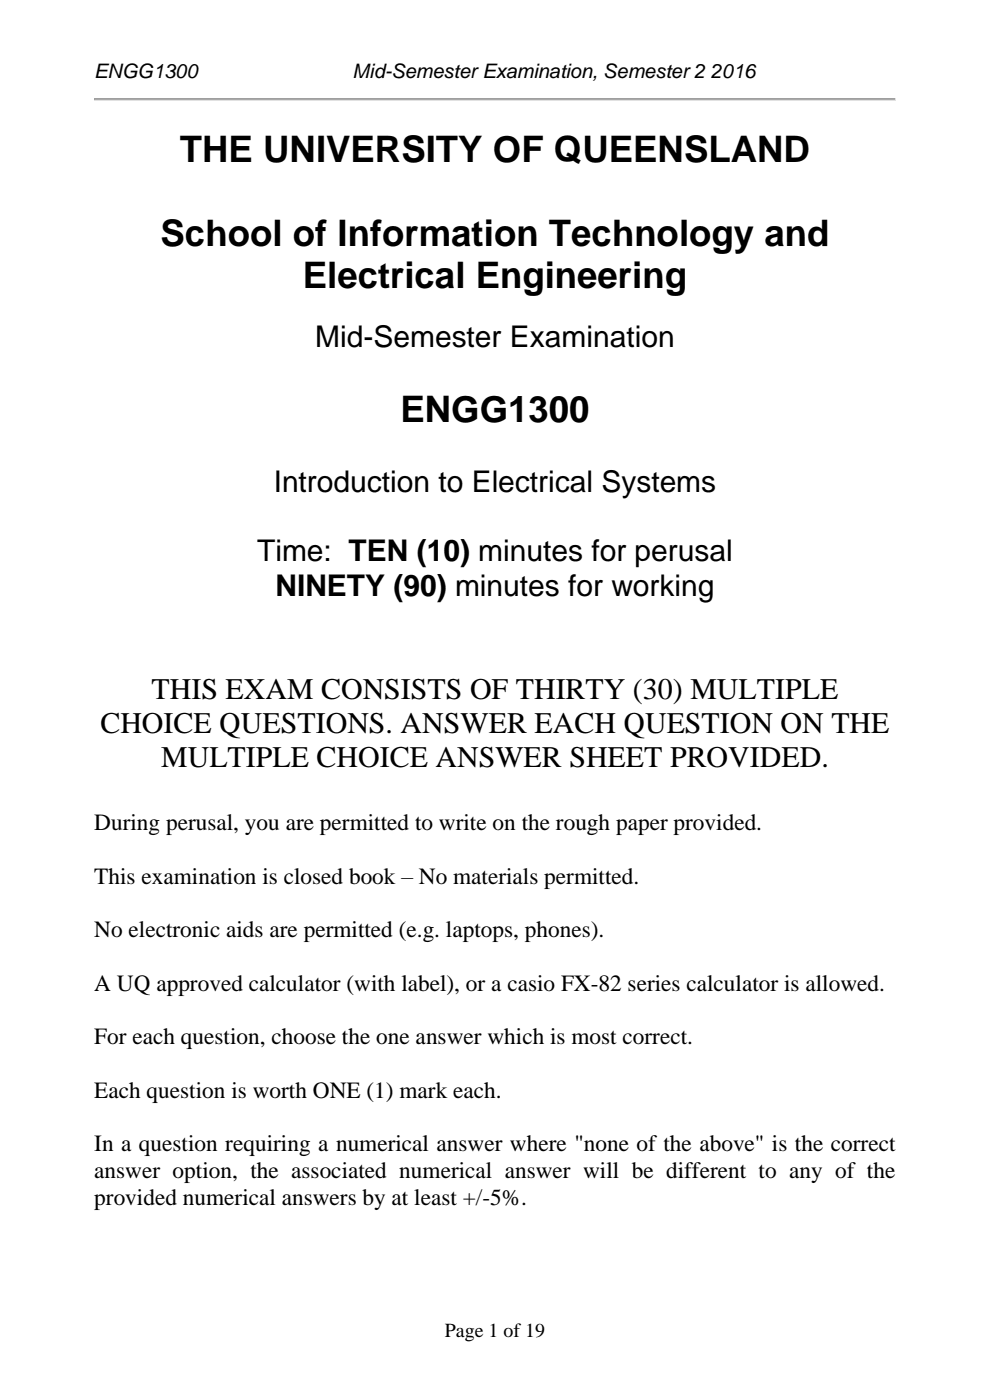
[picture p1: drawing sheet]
<svg xmlns="http://www.w3.org/2000/svg" width="210mm" height="297mm" viewBox="0 0 210 297" stroke-linecap="round" stroke-linejoin="round" font-family="sans-serif">
<defs><g id="words">
<g font-size="7.8">
<text x="38.2" y="34.4">THE UNIVERSITY OF QUEENSLAND</text>
<text x="34.1" y="52.2">School of Information Technology and</text>
<text x="64.2" y="61.1">Electrical Engineering</text>
<text x="84.9" y="89.5">ENGG1300</text>
</g>
<g font-size="6.3">
<text x="66.9" y="73.6">Mid-Semester Examination</text>
<text x="58.1" y="104.4">Introduction to Electrical Systems</text>
<text x="54.5" y="119">Time: TEN (10) minutes for perusal</text>
<text x="58.4" y="126.3">NINETY (90) minutes for working</text>
<text x="32.1" y="148.2">THIS EXAM CONSISTS OF THIRTY (30) MULTIPLE</text>
<text x="21.3" y="155.5">CHOICE QUESTIONS. ANSWER EACH QUESTION ON THE</text>
<text x="34.2" y="162.8">MULTIPLE CHOICE ANSWER SHEET PROVIDED.</text>
</g>
<g font-size="4.9">
<text x="20" y="176.1">During perusal, you are permitted to write on the rough paper provided.</text>
<text x="20" y="187.5">This examination is closed book – No materials permitted.</text>
<text x="20" y="198.8">No electronic aids are permitted (e.g. laptops, phones).</text>
<text x="20" y="210.2">A UQ approved calculator (with label), or a casio FX-82 series calculator is allowed.</text>
<text x="20" y="221.6">For each question, choose the one answer which is most correct.</text>
<text x="20" y="232.9">Each question is worth ONE (1) mark each.</text>
<text x="20" y="244.3">In a question requiring a numerical answer where &quot;none of the above&quot; is the correct</text>
<text x="20" y="249.9">answer option, the associated numerical answer will be different to any of the</text>
<text x="20" y="255.6">provided numerical answers by at least +/-5%.</text>
</g>
<g font-size="4.2">
<text x="20" y="16.5">ENGG1300</text>
<text x="74.8" y="16.5">Mid-Semester Examination, Semester2 2016</text>
<text x="94.4" y="283.6">Page 1 of 19</text>
</g>
</g></defs>
<path d="M20 20.8h170v.5h-170z" fill-rule="evenodd" fill="#aca899"/>
<g fill="#a0a0a0">
<path d="M20 20.8l.1 .1z" fill-rule="evenodd"/>
<path d="M20 20.8l.1 .1z" fill-rule="evenodd"/>
</g>
<path d="M20.1 20.8h169.8" fill="none" stroke="#a0a0a0" stroke-width=".21"/>
<path d="M189.9 20.8l.1 .1z" fill-rule="evenodd" fill="#e3e3e3"/>
<g fill="#a0a0a0">
<path d="M189.9 20.8l.1 .1z" fill-rule="evenodd"/>
<path d="M20 20.9l.1 .4z" fill-rule="evenodd"/>
</g>
<path d="M189.9 20.9l.1 .4z" fill-rule="evenodd" fill="#e3e3e3"/>
<path d="M20 21.3h.1z" fill-rule="evenodd" fill="#a0a0a0"/>
<path d="M20 21.3h.1z" fill-rule="evenodd" fill="#e3e3e3"/>
<path d="M20.1 21.3h169.8" fill="none" stroke="#e3e3e3" stroke-width=".21"/>
<g fill="#e3e3e3">
<path d="M189.9 21.3h.1z" fill-rule="evenodd"/>
<path d="M189.9 21.3h.1z" fill-rule="evenodd"/>
</g>
<use href="#words"/>
</svg>
